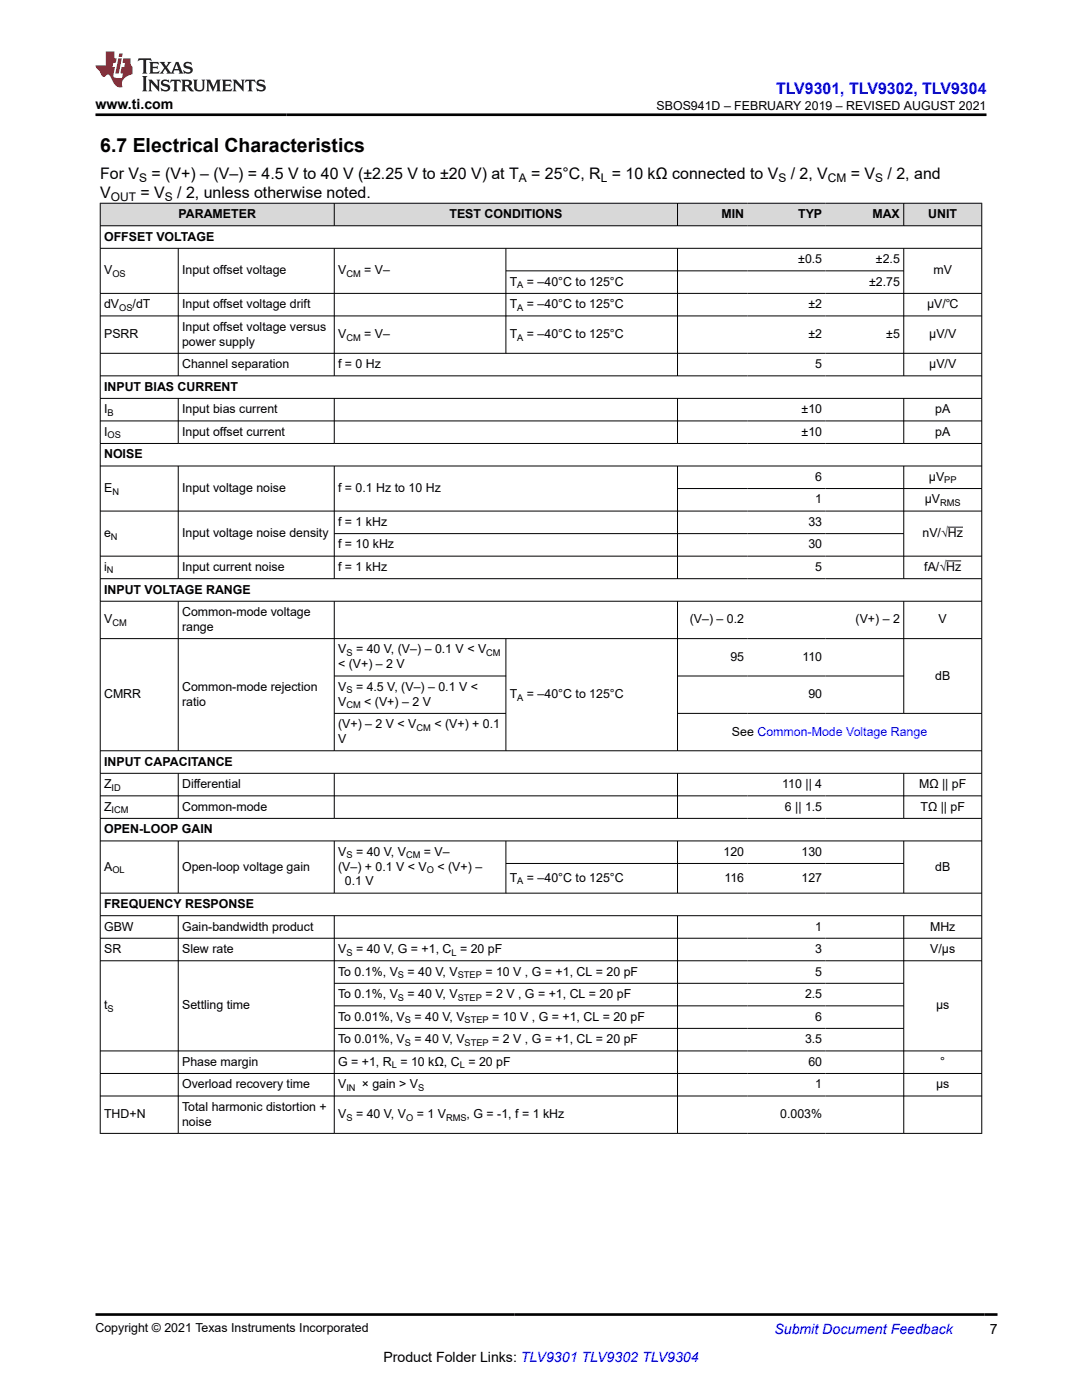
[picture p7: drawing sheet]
<svg xmlns="http://www.w3.org/2000/svg" width="216mm" height="279mm" viewBox="0 0 216 279" stroke-linecap="round" stroke-linejoin="round" font-family="sans-serif">
<defs><g id="words">
<text font-size="3.9" x="20" y="30.3">6.7 Electrical Characteristics</text>
<text font-size="3.2" fill="#00f" x="154.8" y="18.7">TLV9301, TLV9302, TLV9304</text>
<g font-size="3.2">
<text x="20" y="35.7">For V</text>
<text x="30.2" y="35.7">= (V+) – (V–) = 4.5 V to 40 V (±2.25 V to ±20 V) at T</text>
<text x="106" y="35.7">= 25°C, R = 10 kΩ connected to V</text>
<text x="157.8" y="35.7">/ 2, V</text>
<text x="169.8" y="35.7">= V</text>
<text x="177.1" y="35.7">/ 2, and</text>
<text x="20" y="39.5">V</text>
<text x="28" y="39.5">= V</text>
<text x="35.4" y="39.5">/ 2, unless otherwise noted.</text>
</g>
<g font-size="2.8">
<text x="19" y="21.8">www.ti.com</text>
<text x="197.5" y="266.1">7</text>
<text x="76.5" y="271.7">Product Folder Links: TLV9301 TLV9302 TLV9304</text>
</g>
<text font-size="2.8" fill="#00f" x="154.5" y="266.2">Submit Document Feedback</text>
<g font-size="2.5">
<text x="131" y="21.9">SBOS941D – FEBRUARY 2019 – REVISED AUGUST 2021</text>
<text x="35.6" y="43.5">PARAMETER</text>
<text x="89.7" y="43.5">TEST CONDITIONS</text>
<text x="144" y="43.5">MIN</text>
<text x="159.3" y="43.5">TYP</text>
<text x="174.1" y="43.5">MAX</text>
<text x="185.2" y="43.5">UNIT</text>
<text x="20.8" y="48">OFFSET VOLTAGE</text>
<text x="159.3" y="52.5">±0.5</text>
<text x="174.8" y="52.5">±2.5</text>
<text x="20.8" y="54.8">V</text>
<text x="36.3" y="54.8">Input offset voltage</text>
<text x="67.5" y="54.8">V</text>
<text x="72.7" y="54.8">= V–</text>
<text x="101.7" y="57">T</text>
<text x="105.1" y="57">= –40°C to 125°C</text>
<text x="173.4" y="57">±2.75</text>
<text x="186.3" y="54.8">mV</text>
<text x="20.8" y="61.5">dV</text>
<text x="26.5" y="61.5">/dT</text>
<text x="36.3" y="61.5">Input offset voltage drift</text>
<text x="101.7" y="61.5">T</text>
<text x="105.1" y="61.5">= –40°C to 125°C</text>
<text x="161.3" y="61.5">±2</text>
<text x="185" y="61.5">µV/℃</text>
<text x="20.8" y="67.5">PSRR</text>
<text x="36.3" y="66">Input offset voltage versus</text>
<text x="36.3" y="69">power supply</text>
<text x="67.5" y="67.5">V</text>
<text x="72.7" y="67.5">= V–</text>
<text x="101.7" y="67.5">T</text>
<text x="105.1" y="67.5">= –40°C to 125°C</text>
<text x="161.3" y="67.5">±2</text>
<text x="176.8" y="67.5">±5</text>
<text x="185.4" y="67.5">µV/V</text>
<text x="20.8" y="78">INPUT BIAS CURRENT</text>
<text x="36.3" y="73.5">Channel separation</text>
<text x="67.5" y="73.5">f = 0 Hz</text>
<text x="162.7" y="73.5">5</text>
<text x="185.4" y="73.5">µV/V</text>
<text x="20.8" y="82.5">I</text>
<text x="36.3" y="82.5">Input bias current</text>
<text x="160" y="82.5">±10</text>
<text x="186.6" y="82.5">pA</text>
<text x="20.8" y="87">I</text>
<text x="36.3" y="87">Input offset current</text>
<text x="160" y="87">±10</text>
<text x="186.6" y="87">pA</text>
<text x="20.8" y="91.5">NOISE</text>
<text x="162.7" y="96">6</text>
<text x="185.3" y="96">µV</text>
<text x="20.8" y="98.2">E</text>
<text x="36.3" y="98.2">Input voltage noise</text>
<text x="67.5" y="98.2">f = 0.1 Hz to 10 Hz</text>
<text x="162.7" y="100.5">1</text>
<text x="184.5" y="100.5">µV</text>
<text x="20.8" y="107.2">e</text>
<text x="36.3" y="107.2">Input voltage noise density</text>
<text x="67.5" y="105">f = 1 kHz</text>
<text x="161.3" y="105">33</text>
<text x="184.1" y="107.2">nV/√Hz</text>
<text x="20.8" y="114">i</text>
<text x="36.3" y="114">Input current noise</text>
<text x="67.5" y="109.5">f = 10 kHz</text>
<text x="67.5" y="114">f = 1 kHz</text>
<text x="161.3" y="109.5">30</text>
<text x="162.7" y="114">5</text>
<text x="184.4" y="114">fA/√Hz</text>
<text x="20.8" y="118.5">INPUT VOLTAGE RANGE</text>
<text x="20.8" y="124.4">V</text>
<text x="36.3" y="122.9">Common-mode voltage</text>
<text x="36.3" y="125.9">range</text>
<text x="137.7" y="124.4">(V–) – 0.2</text>
<text x="170.7" y="124.4">(V+) – 2</text>
<text x="187.3" y="124.4">V</text>
<text x="67.5" y="130.4">V</text>
<text x="71" y="130.4">= 40 V, (V–) – 0.1 V &lt; V</text>
<text x="145.7" y="131.9">95</text>
<text x="160.1" y="131.9">110</text>
<text x="36.3" y="137.9">Common-mode rejection</text>
<text x="67.5" y="133.4">&lt; (V+) – 2 V</text>
<text x="67.5" y="137.9">V</text>
<text x="71" y="137.9">= 4.5 V, (V–) – 0.1 V &lt;</text>
<text x="186.6" y="135.6">dB</text>
<text x="20.8" y="139.4">CMRR</text>
<text x="36.3" y="140.8">ratio</text>
<text x="67.5" y="140.8">V</text>
<text x="72.7" y="140.8">&lt; (V+) – 2 V</text>
<text x="101.7" y="139.4">T</text>
<text x="105.1" y="139.4">= –40°C to 125°C</text>
<text x="161.3" y="139.4">90</text>
<text x="67.5" y="148.3">V</text>
<text x="67.5" y="145.3">(V+) – 2 V &lt; V</text>
<text x="86.7" y="145.3">&lt; (V+) + 0.1</text>
<text x="146.1" y="146.8">See Common-Mode Voltage Range</text>
<text x="20.8" y="152.8">INPUT CAPACITANCE</text>
<text x="20.8" y="157.3">Z</text>
<text x="20.8" y="161.8">Z</text>
<text x="36.3" y="157.3">Differential</text>
<text x="36.3" y="161.8">Common-mode</text>
<text x="156.1" y="157.3">110 || 4</text>
<text x="156.6" y="161.8">6 || 1.5</text>
<text x="183.4" y="157.3">MΩ || pF</text>
<text x="183.7" y="161.8">TΩ || pF</text>
<text x="20.8" y="166.3">OPEN-LOOP GAIN</text>
<text x="20.8" y="173.7">A</text>
<text x="36.3" y="173.7">Open-loop voltage gain</text>
<text x="67.5" y="173.7">(V–) + 0.1 V &lt; V</text>
<text x="67.5" y="170.8">V</text>
<text x="71" y="170.8">= 40 V, V</text>
<text x="84.6" y="170.8">= V–</text>
<text x="87.3" y="173.7">&lt; (V+) –</text>
<text x="144.4" y="170.8">120</text>
<text x="159.9" y="170.8">130</text>
<text x="186.6" y="173.7">dB</text>
<text x="68.8" y="176.7">0.1 V</text>
<text x="101.7" y="176">T</text>
<text x="105.1" y="176">= –40°C to 125°C</text>
<text x="144.6" y="176">116</text>
<text x="159.9" y="176">127</text>
<text x="20.8" y="181.2">FREQUENCY RESPONSE</text>
<text x="20.8" y="185.7">GBW</text>
<text x="36.3" y="185.7">Gain-bandwidth product</text>
<text x="162.7" y="185.7">1</text>
<text x="185.6" y="185.7">MHz</text>
<text x="20.8" y="190.2">SR</text>
<text x="36.3" y="190.2">Slew rate</text>
<text x="67.5" y="190.2">V</text>
<text x="71" y="190.2">= 40 V, G = +1, C = 20 pF</text>
<text x="162.7" y="190.2">3</text>
<text x="185.6" y="190.2">V/µs</text>
<text x="67.5" y="194.7">To 0.1%, V</text>
<text x="81.3" y="194.7">= 40 V, V</text>
<text x="96.9" y="194.7">= 10 V , G = +1, CL = 20 pF</text>
<text x="162.7" y="194.7">5</text>
<text x="20.8" y="201.5">t</text>
<text x="36.3" y="201.5">Settling time</text>
<text x="67.5" y="199.2">To 0.1%, V</text>
<text x="67.5" y="203.7">To 0.01%, V</text>
<text x="81.3" y="199.2">= 40 V, V</text>
<text x="82.7" y="203.7">= 40 V, V</text>
<text x="96.9" y="199.2">= 2 V , G = +1, CL = 20 pF</text>
<text x="98.2" y="203.7">= 10 V , G = +1, CL = 20 pF</text>
<text x="160.6" y="199.2">2.5</text>
<text x="162.7" y="203.7">6</text>
<text x="186.8" y="201.5">µs</text>
<text x="67.5" y="208.2">To 0.01%, V</text>
<text x="82.7" y="208.2">= 40 V, V</text>
<text x="98.2" y="208.2">= 2 V , G = +1, CL = 20 pF</text>
<text x="160.6" y="208.2">3.5</text>
<text x="36.3" y="212.7">Phase margin</text>
<text x="67.5" y="212.7">G = +1, R = 10 kΩ, C = 20 pF</text>
<text x="161.3" y="212.7">60</text>
<text x="187.6" y="212.7">°</text>
<text x="36.3" y="217.2">Overload recovery time</text>
<text x="36.3" y="221.7">Total harmonic distortion +</text>
<text x="67.5" y="217.2">V</text>
<text x="72.2" y="217.2">× gain &gt; V</text>
<text x="162.7" y="217.2">1</text>
<text x="186.8" y="217.2">µs</text>
<text x="20.8" y="223.2">THD+N</text>
<text x="36.3" y="224.7">noise</text>
<text x="67.5" y="223.2">V</text>
<text x="71" y="223.2">= 40 V, V</text>
<text x="83.2" y="223.2">= 1 V</text>
<text x="93.1" y="223.2">, G = -1, f = 1 kHz</text>
<text x="155.7" y="223.2">0.003%</text>
<text x="19" y="265.9">Copyright © 2021 Texas Instruments Incorporated</text>
</g>
<g font-size="2.4">
<text x="22.1" y="40.1">OUT</text>
<text x="27.8" y="36.3">S</text>
<text x="32.9" y="40.1">S</text>
<text x="103.5" y="36.3">A</text>
<text x="119.9" y="36.3">L</text>
<text x="155.3" y="36.3">S</text>
<text x="165.2" y="36.3">CM</text>
<text x="174.6" y="36.3">S</text>
</g>
<g font-size="1.9">
<text x="22.4" y="55.3">OS</text>
<text x="69.1" y="55.3">CM</text>
<text x="103.2" y="57.5">A</text>
<text x="23.8" y="62">OS</text>
<text x="103.2" y="62">A</text>
<text x="69.1" y="68">CM</text>
<text x="103.2" y="68">A</text>
<text x="21.5" y="83">B</text>
<text x="21.5" y="87.5">OS</text>
<text x="22.4" y="98.7">N</text>
<text x="187.6" y="101">RMS</text>
<text x="188.4" y="96.5">PP</text>
<text x="22.1" y="107.7">N</text>
<text x="21.3" y="114.4">N</text>
<text x="22.4" y="124.9">CM</text>
<text x="69.1" y="130.9">S</text>
<text x="97" y="130.9">CM</text>
<text x="69.1" y="138.4">S</text>
<text x="69.1" y="141.3">CM</text>
<text x="103.2" y="139.8">A</text>
<text x="83.1" y="145.8">CM</text>
<text x="22.3" y="157.8">ID</text>
<text x="22.3" y="162.3">ICM</text>
<text x="69.1" y="171.3">S</text>
<text x="81" y="171.3">CM</text>
<text x="22.4" y="174.2">OL</text>
<text x="85.2" y="174.2">O</text>
<text x="103.2" y="176.5">A</text>
<text x="69.1" y="190.7">S</text>
<text x="90.1" y="190.7">L</text>
<text x="79.4" y="195.2">S</text>
<text x="91.3" y="195.2">STEP</text>
<text x="21.5" y="201.9">S</text>
<text x="79.4" y="199.7">S</text>
<text x="91.3" y="199.7">STEP</text>
<text x="80.8" y="204.2">S</text>
<text x="80.8" y="208.7">S</text>
<text x="92.7" y="204.2">STEP</text>
<text x="92.7" y="208.7">STEP</text>
<text x="78.2" y="213.2">L</text>
<text x="91.7" y="213.2">L</text>
<text x="69.1" y="217.7">IN</text>
<text x="83.4" y="217.7">S</text>
<text x="69.1" y="223.7">S</text>
<text x="81" y="223.7">O</text>
<text x="89" y="223.7">RMS</text>
</g>
</g></defs>
<g fill="#d8d8d8">
<path d="M20 40.6h175.9v4.5h-175.9z" fill-rule="evenodd"/>
<path d="M20.1 40.6h46.5v4.4h-46.5z" fill-rule="evenodd"/>
<path d="M66.8 40.6h68.3v4.4h-68.3z" fill-rule="evenodd"/>
<path d="M135.3 40.6h13.9v4.4h-13.9z" fill-rule="evenodd"/>
<path d="M149.2 40.6h15.6v4.4h-15.6z" fill-rule="evenodd"/>
<path d="M164.8 40.6h15.5v4.4h-15.5z" fill-rule="evenodd"/>
<path d="M180.4 40.6h15.4v4.4h-15.4z" fill-rule="evenodd"/>
</g>
<g fill="none" stroke="#000" stroke-width=".2">
<path d="M19.9 40.6h176.1M19.9 45.1h176.1M19.9 49.6h176.1M19.9 58.6h176.1M20 40.5v185.8M35.6 49.6v25.5M66.7 40.5v4.6M66.7 49.6v25.5M100.9 49.6v21M100.9 54.1h79.5M135.2 40.5v4.6M135.2 49.6v25.5"/>
<path d="M180.3 40.5v4.6M180.3 49.6v25.5M195.9 40.5v185.8M19.9 63.1h176.1M19.9 70.5h176.1M19.9 75h176.1M19.9 79.5h176.1M35.6 79.5v9.1M66.7 79.5v9.1M135.2 79.5v9.1M180.3 79.5v9.1M19.9 84h176.1"/>
<path d="M19.9 88.5h176.1M19.9 93h176.1M35.6 93v22.6M66.7 93v22.6M135.2 93v22.6M135.2 97.5h60.8M180.3 93v22.6M19.9 102h176.1M19.9 111h176.1M19.9 115.5h176.1M19.9 120h176.1M35.6 120v29.9"/>
<path d="M66.7 120v29.9M66.7 106.5h113.7M135.2 120v29.9M180.3 120v22.4M188.8 111.9h3M189.1 105.2h3.1M19.9 127.4h176.1M66.7 134.9h34.3M100.9 127.4v22.5M135.2 134.9h45.2M19.9 149.8h176.1M19.9 154.3h176.1"/>
<path d="M19.9 158.8h176.1M35.6 154.3v9.1M66.7 154.3v9.1M66.7 142.4h34.3M135.2 154.3v9.1M135.2 142.4h60.8M180.3 154.3v9.1M19.9 163.3h176.1M19.9 167.8h176.1M19.9 178.2h176.1M35.6 167.8v10.5M66.7 167.8v10.5"/>
<path d="M100.9 167.8v10.5M100.9 172.3h79.5M135.2 167.8v10.5M180.3 167.8v10.5M19.9 182.7h176.1M19.9 187.2h176.1M19.9 191.7h176.1M35.6 182.7v43.6M66.7 182.7v43.6M66.7 196.2h113.7M135.2 182.7v43.6M180.3 182.7v43.6"/>
<path d="M19.9 209.7h176.1M19.9 214.2h176.1M19.9 218.7h176.1M66.7 200.7h113.7M66.7 205.2h113.7M19.9 226.2h176.1"/>
</g>
<path d="M27.7 11.6l-.2 .6 .5-.2h.6v.1v2.2l-.2 .4h1l-.2-.4v-2.2v-.1h.5l.5 .2-.1-.6zM29.8 12.4l.2 .3v1.6l-.2 .4h1.9l.1-.6a1.08 1.08 0 0 1-1.3 .2v-.7h.6l.4 .2v-.7l-.4 .2h-.6v-.5l.2-.2a1 1 0 0 1 1 .3l-.1-.5zM31.8 12.4l1 1.1-1 1.2h.9l-.2-.2 .4-.8 .5 .8-.2 .2h1.6l-.2-.2 .1-.5h1l.1 .5-.1 .2h.9l-.2-.4-.8-1.9h-.5l-1 2.1-.8-1.1 .9-1h-.8l.2 .2-.5 .6-.3-.6 .1-.2zM35.2 12.8l.4 1h-.8zM36.8 12.5a.65 .65 0 0 0-.2 .7 .65 .65 0 0 0 .6 .5l.7 .1 .1 .3a.79 .79 0 0 1-.7 .4 .79 .79 0 0 1-.7-.5l.1 .7 .2-.1a.93 .93 0 0 0 1.1 0 .93 .93 0 0 0 .4-.9 1.46 1.46 0 0 0-1.2-.6l-.1-.3a1.09 1.09 0 0 1 1.2 .2l-.2-.6-.1 .1-.6-.2zM28.4 15.2l.2 .4v2.2l-.2 .4h1l-.2-.4v-2.2l.2-.4zM29.6 15.9l.2 .4v1.5l-.2 .4h.8l-.3-.4v-1.3l1.7 1.8v-2l.2-.4h-.8l.2 .2 .1 1.1-1.2-1.3zM32.3 16a.65 .65 0 0 0-.2 .8 .65 .65 0 0 0 .7 .4l.6 .2 .1 .2a.79 .79 0 0 1-.7 .4 .79 .79 0 0 1-.7-.5l.1 .7 .2-.1a.93 .93 0 0 0 1.1 .1 .93 .93 0 0 0 .4-1 1.46 1.46 0 0 0-1.2-.5l-.1-.4a1.09 1.09 0 0 1 1.2 .2l-.2-.6-.1 .1-.6-.1zM34.1 15.9l-.1 .6a.63 .63 0 0 1 .7-.3l.1 1.6-.3 .4h1l-.2-.4v-1.6a.66 .66 0 0 1 .8 .3l-.1-.6zM36.2 15.9l.2 .4v1.5l-.2 .4h.9l-.2-.2v-.7h.5l.1 .2a.79 .79 0 0 0 1.2 .6l-1-.9a.61 .61 0 0 0 .6-.6 .61 .61 0 0 0-.5-.7zM36.9 16.2h.2a.47 .47 0 0 1 .5 .1 .47 .47 0 0 1 .1 .5l-.2 .1-.6 .1zM38.5 15.9l.2 .2a2.27 2.27 0 0 0 .4 2 1.04 1.04 0 0 0 1.7-.7v-1.3l.2-.2h-.8l.2 .4v1.1a.6 .6 0 0 1-.6 .6 .6 .6 0 0 1-.6-.6v-1.1l.3-.4zM41.1 15.9l.2 .4v1.5l-.2 .4h.7l-.2-.4v-1.4l.9 1.9 .8-1.9v1.4l-.2 .4h1l-.3-.4v-1.5l.3-.4h-.8l-.7 1.5-.7-1.5zM44.3 15.9l.2 .4v1.5l-.2 .4h1.9l.1-.6a1.09 1.09 0 0 1-1.3 .2v-.7h.6l.4 .2v-.6l-.4 .2h-.6v-.6l.2-.1a1.01 1.01 0 0 1 1 .3l-.1-.6zM46.4 15.9l.3 .4v1.5l-.3 .4h.8l-.2-.4v-1.3l1.6 1.8v-2l.2-.4h-.7l.2 .2v1.1l-1.2-1.3zM49 15.9l-.1 .6a.63 .63 0 0 1 .8-.3v1.6l-.3 .4h1l-.2-.4v-1.6a.66 .66 0 0 1 .8 .3l-.1-.6zM51.4 16a.65 .65 0 0 0-.2 .8 .65 .65 0 0 0 .6 .4l.6 .2 .2 .2a.79 .79 0 0 1-.8 .4 .79 .79 0 0 1-.6-.5l.1 .7 .2-.1a.93 .93 0 0 0 1 .1 .93 .93 0 0 0 .5-1 1.46 1.46 0 0 0-1.3-.5l-.1-.4a1.09 1.09 0 0 1 1.3 .2l-.2-.6-.2 .1-.5-.1z" fill="#231f20"/>
<path d="M21.1 10.3v2.7h-2.1l.1 .4 .9 1a.95 .95 0 0 0 .9 .9 .59 .59 0 0 1 .6-.4 .59 .59 0 0 1 .5 .3l.4 .8a1.59 1.59 0 0 0 2.1 1.4 1.61 1.61 0 0 1 1-2.3l1-.3-.1-1.5a1.59 1.59 0 0 1-.4-1.7h-1.4l-.2 .9h.5l-.1 .9h-.5l-.2 .9v.3l.4 .1-.2 .9h-.6a.73 .73 0 0 1-1.1-.7l.3-1.5h-.5l.2-.9h.5l.2-.9h-.5v-1.3zM23.6 11.6l-.6 3.1h.7l.6-3.1zM23.8 10.7l-.1 .6h.7l.1-.6z" fill="#ed1c24"/>
<path d="M19 22.9h177.8M19.1 262.3h179.9" fill="none" stroke="#000" stroke-width=".53"/>
<use href="#words"/>
</svg>
